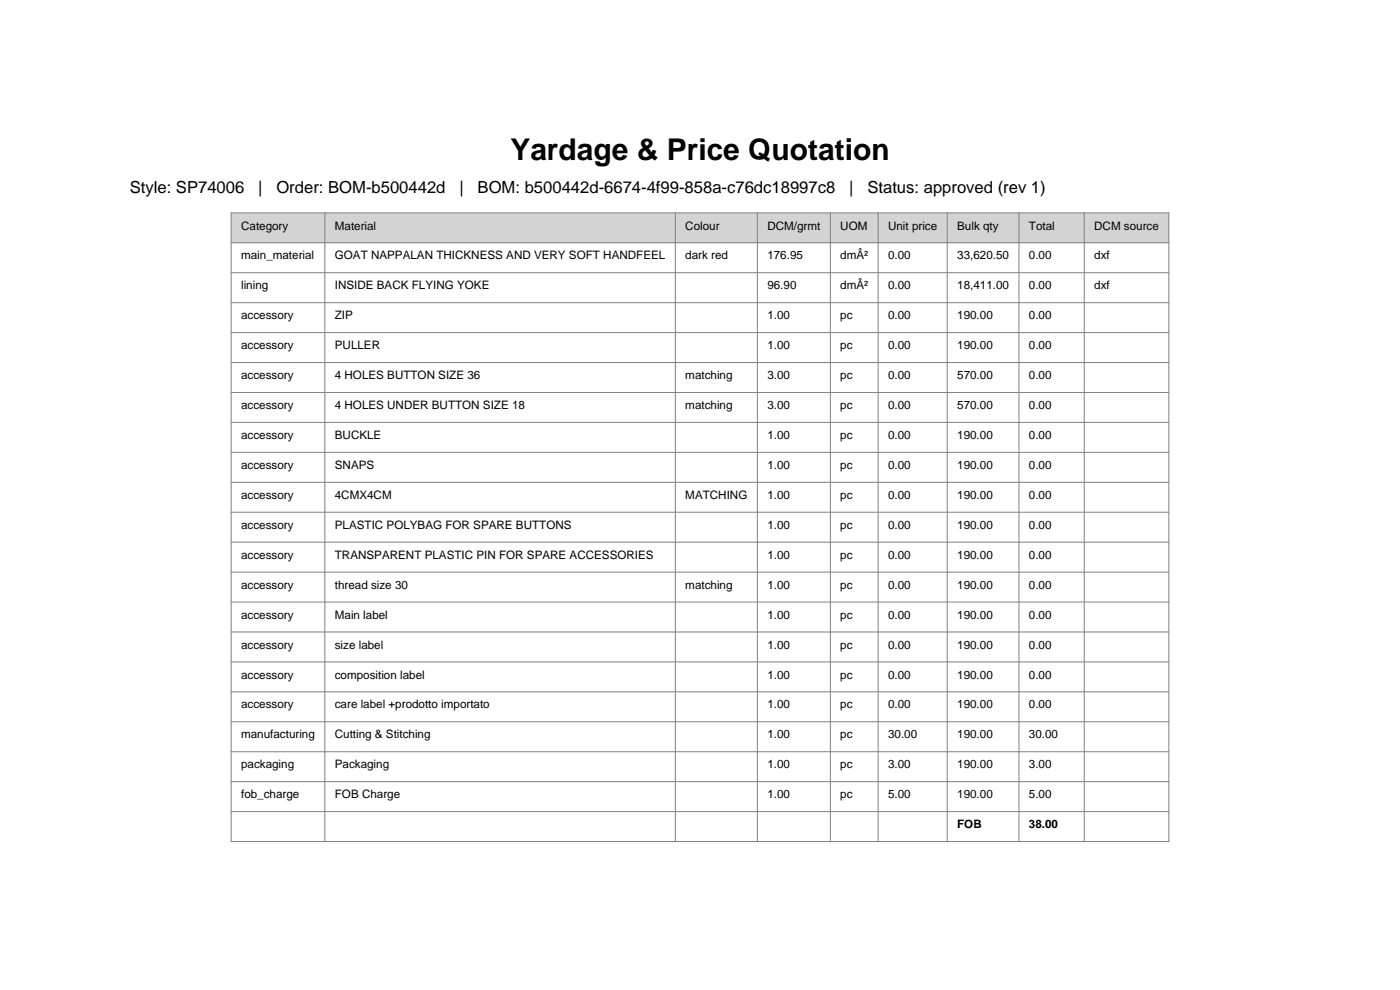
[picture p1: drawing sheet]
<svg xmlns="http://www.w3.org/2000/svg" width="297mm" height="210mm" viewBox="0 0 297 210" stroke-linecap="round" stroke-linejoin="round" font-family="sans-serif">
<defs><g id="words">
<text font-size="6.3" x="108.3" y="33.9">Yardage &amp; Price Quotation</text>
<g font-size="3.5">
<text x="27.5" y="40.9">Style: SP74006</text>
<text x="54.8" y="40.9">|</text>
<text x="58.6" y="40.9">Order: BOM-b500442d</text>
<text x="97.5" y="40.9">|</text>
<text x="101.3" y="40.9">BOM: b500442d-6674-4f99-858a-c76dc18997c8</text>
<text x="180.1" y="40.9">|</text>
<text x="184" y="40.9">Status: approved (rev 1)</text>
</g>
<g font-size="2.5">
<text x="51.2" y="48.7">Category</text>
<text x="71" y="48.7">Material</text>
<text x="145.4" y="48.7">Colour</text>
<text x="162.8" y="48.7">DCM/grmt</text>
<text x="178.3" y="48.7">UOM</text>
<text x="188.4" y="48.7">Unit price</text>
<text x="203.1" y="48.7">Bulk qty</text>
<text x="218.3" y="48.7">Total</text>
<text x="232.1" y="48.7">DCM source</text>
<text x="51.2" y="55">main_material</text>
<text x="71" y="55">GOAT NAPPALAN THICKNESS AND VERY SOFT HANDFEEL</text>
<text x="145.4" y="55">dark red</text>
<text x="162.8" y="55">176.95</text>
<text x="178.3" y="55">dmÂ²</text>
<text x="188.4" y="55">0.00</text>
<text x="203.1" y="55">33,620.50</text>
<text x="218.3" y="55">0.00</text>
<text x="232.1" y="55">dxf</text>
<text x="51.2" y="61.4">lining</text>
<text x="71" y="61.4">INSIDE BACK FLYING YOKE</text>
<text x="162.8" y="61.4">96.90</text>
<text x="178.3" y="61.4">dmÂ²</text>
<text x="188.4" y="61.4">0.00</text>
<text x="203.1" y="61.4">18,411.00</text>
<text x="218.3" y="61.4">0.00</text>
<text x="232.1" y="61.4">dxf</text>
<text x="51.2" y="67.7">accessory</text>
<text x="71" y="67.7">ZIP</text>
<text x="162.8" y="67.7">1.00</text>
<text x="178.3" y="67.7">pc</text>
<text x="188.4" y="67.7">0.00</text>
<text x="203.1" y="67.7">190.00</text>
<text x="218.3" y="67.7">0.00</text>
<text x="51.2" y="74.1">accessory</text>
<text x="71" y="74.1">PULLER</text>
<text x="162.8" y="74.1">1.00</text>
<text x="178.3" y="74.1">pc</text>
<text x="188.4" y="74.1">0.00</text>
<text x="203.1" y="74.1">190.00</text>
<text x="218.3" y="74.1">0.00</text>
<text x="51.2" y="80.4">accessory</text>
<text x="71" y="80.4">4 HOLES BUTTON SIZE 36</text>
<text x="145.4" y="80.4">matching</text>
<text x="162.8" y="80.4">3.00</text>
<text x="178.3" y="80.4">pc</text>
<text x="188.4" y="80.4">0.00</text>
<text x="203.1" y="80.4">570.00</text>
<text x="218.3" y="80.4">0.00</text>
<text x="51.2" y="86.8">accessory</text>
<text x="71" y="86.8">4 HOLES UNDER BUTTON SIZE 18</text>
<text x="145.4" y="86.8">matching</text>
<text x="162.8" y="86.8">3.00</text>
<text x="178.3" y="86.8">pc</text>
<text x="188.4" y="86.8">0.00</text>
<text x="203.1" y="86.8">570.00</text>
<text x="218.3" y="86.8">0.00</text>
<text x="51.2" y="93.1">accessory</text>
<text x="71" y="93.1">BUCKLE</text>
<text x="162.8" y="93.1">1.00</text>
<text x="178.3" y="93.1">pc</text>
<text x="188.4" y="93.1">0.00</text>
<text x="203.1" y="93.1">190.00</text>
<text x="218.3" y="93.1">0.00</text>
<text x="51.2" y="99.5">accessory</text>
<text x="71" y="99.5">SNAPS</text>
<text x="162.8" y="99.5">1.00</text>
<text x="178.3" y="99.5">pc</text>
<text x="188.4" y="99.5">0.00</text>
<text x="203.1" y="99.5">190.00</text>
<text x="218.3" y="99.5">0.00</text>
<text x="51.2" y="105.8">accessory</text>
<text x="71" y="105.8">4CMX4CM</text>
<text x="145.4" y="105.8">MATCHING</text>
<text x="162.8" y="105.8">1.00</text>
<text x="178.3" y="105.8">pc</text>
<text x="188.4" y="105.8">0.00</text>
<text x="203.1" y="105.8">190.00</text>
<text x="218.3" y="105.8">0.00</text>
<text x="51.2" y="112.2">accessory</text>
<text x="71" y="112.2">PLASTIC POLYBAG FOR SPARE BUTTONS</text>
<text x="162.8" y="112.2">1.00</text>
<text x="178.3" y="112.2">pc</text>
<text x="188.4" y="112.2">0.00</text>
<text x="203.1" y="112.2">190.00</text>
<text x="218.3" y="112.2">0.00</text>
<text x="51.2" y="118.5">accessory</text>
<text x="71" y="118.5">TRANSPARENT PLASTIC PIN FOR SPARE ACCESSORIES</text>
<text x="162.8" y="118.5">1.00</text>
<text x="178.3" y="118.5">pc</text>
<text x="188.4" y="118.5">0.00</text>
<text x="203.1" y="118.5">190.00</text>
<text x="218.3" y="118.5">0.00</text>
<text x="51.2" y="124.9">accessory</text>
<text x="71" y="124.9">thread size 30</text>
<text x="145.4" y="124.9">matching</text>
<text x="162.8" y="124.9">1.00</text>
<text x="178.3" y="124.9">pc</text>
<text x="188.4" y="124.9">0.00</text>
<text x="203.1" y="124.9">190.00</text>
<text x="218.3" y="124.9">0.00</text>
<text x="51.2" y="131.2">accessory</text>
<text x="71" y="131.2">Main label</text>
<text x="162.8" y="131.2">1.00</text>
<text x="178.3" y="131.2">pc</text>
<text x="188.4" y="131.2">0.00</text>
<text x="203.1" y="131.2">190.00</text>
<text x="218.3" y="131.2">0.00</text>
<text x="51.2" y="137.6">accessory</text>
<text x="71" y="137.6">size label</text>
<text x="162.8" y="137.6">1.00</text>
<text x="178.3" y="137.6">pc</text>
<text x="188.4" y="137.6">0.00</text>
<text x="203.1" y="137.6">190.00</text>
<text x="218.3" y="137.6">0.00</text>
<text x="51.2" y="143.9">accessory</text>
<text x="71" y="143.9">composition label</text>
<text x="162.8" y="143.9">1.00</text>
<text x="178.3" y="143.9">pc</text>
<text x="188.4" y="143.9">0.00</text>
<text x="203.1" y="143.9">190.00</text>
<text x="218.3" y="143.9">0.00</text>
<text x="51.2" y="150.3">accessory</text>
<text x="71" y="150.3">care label +prodotto importato</text>
<text x="162.8" y="150.3">1.00</text>
<text x="178.3" y="150.3">pc</text>
<text x="188.4" y="150.3">0.00</text>
<text x="203.1" y="150.3">190.00</text>
<text x="218.3" y="150.3">0.00</text>
<text x="51.2" y="156.6">manufacturing</text>
<text x="71" y="156.6">Cutting &amp; Stitching</text>
<text x="162.8" y="156.6">1.00</text>
<text x="178.3" y="156.6">pc</text>
<text x="188.4" y="156.6">30.00</text>
<text x="203.1" y="156.6">190.00</text>
<text x="218.3" y="156.6">30.00</text>
<text x="51.2" y="163">packaging</text>
<text x="71" y="163">Packaging</text>
<text x="162.8" y="163">1.00</text>
<text x="178.3" y="163">pc</text>
<text x="188.4" y="163">3.00</text>
<text x="203.1" y="163">190.00</text>
<text x="218.3" y="163">3.00</text>
<text x="51.2" y="169.3">fob_charge</text>
<text x="71" y="169.3">FOB Charge</text>
<text x="162.8" y="169.3">1.00</text>
<text x="178.3" y="169.3">pc</text>
<text x="188.4" y="169.3">5.00</text>
<text x="203.1" y="169.3">190.00</text>
<text x="218.3" y="169.3">5.00</text>
<text x="203.1" y="175.7">FOB</text>
<text x="218.3" y="175.7">38.00</text>
</g>
</g></defs>
<path d="M49 45.2h199v6.3h-199z" fill-rule="evenodd" fill="#d3d3d3"/>
<g fill="none" stroke="#808080" stroke-width=".21">
<path d="M49 45.2h199v133.3h-199zM49 51.5h199M49 57.9h199M68.9 45.2v133.3M143.3 45.2v133.3M160.7 45.2v133.3M176.2 45.2v133.3M186.3 45.2v133.3M200.9 45.2v133.3M216.2 45.2v133.3M230 45.2v133.3M49 64.2h199"/>
<path d="M49 70.6h199M49 76.9h199M49 83.3h199M49 89.6h199M49 96h199M49 102.3h199M49 108.7h199M49 115h199M49 121.4h199M49 127.7h199M49 134.1h199M49 140.4h199"/>
<path d="M49 146.8h199M49 153.1h199M49 159.5h199M49 165.8h199M49 172.2h199"/>
</g>
<use href="#words"/>
</svg>
